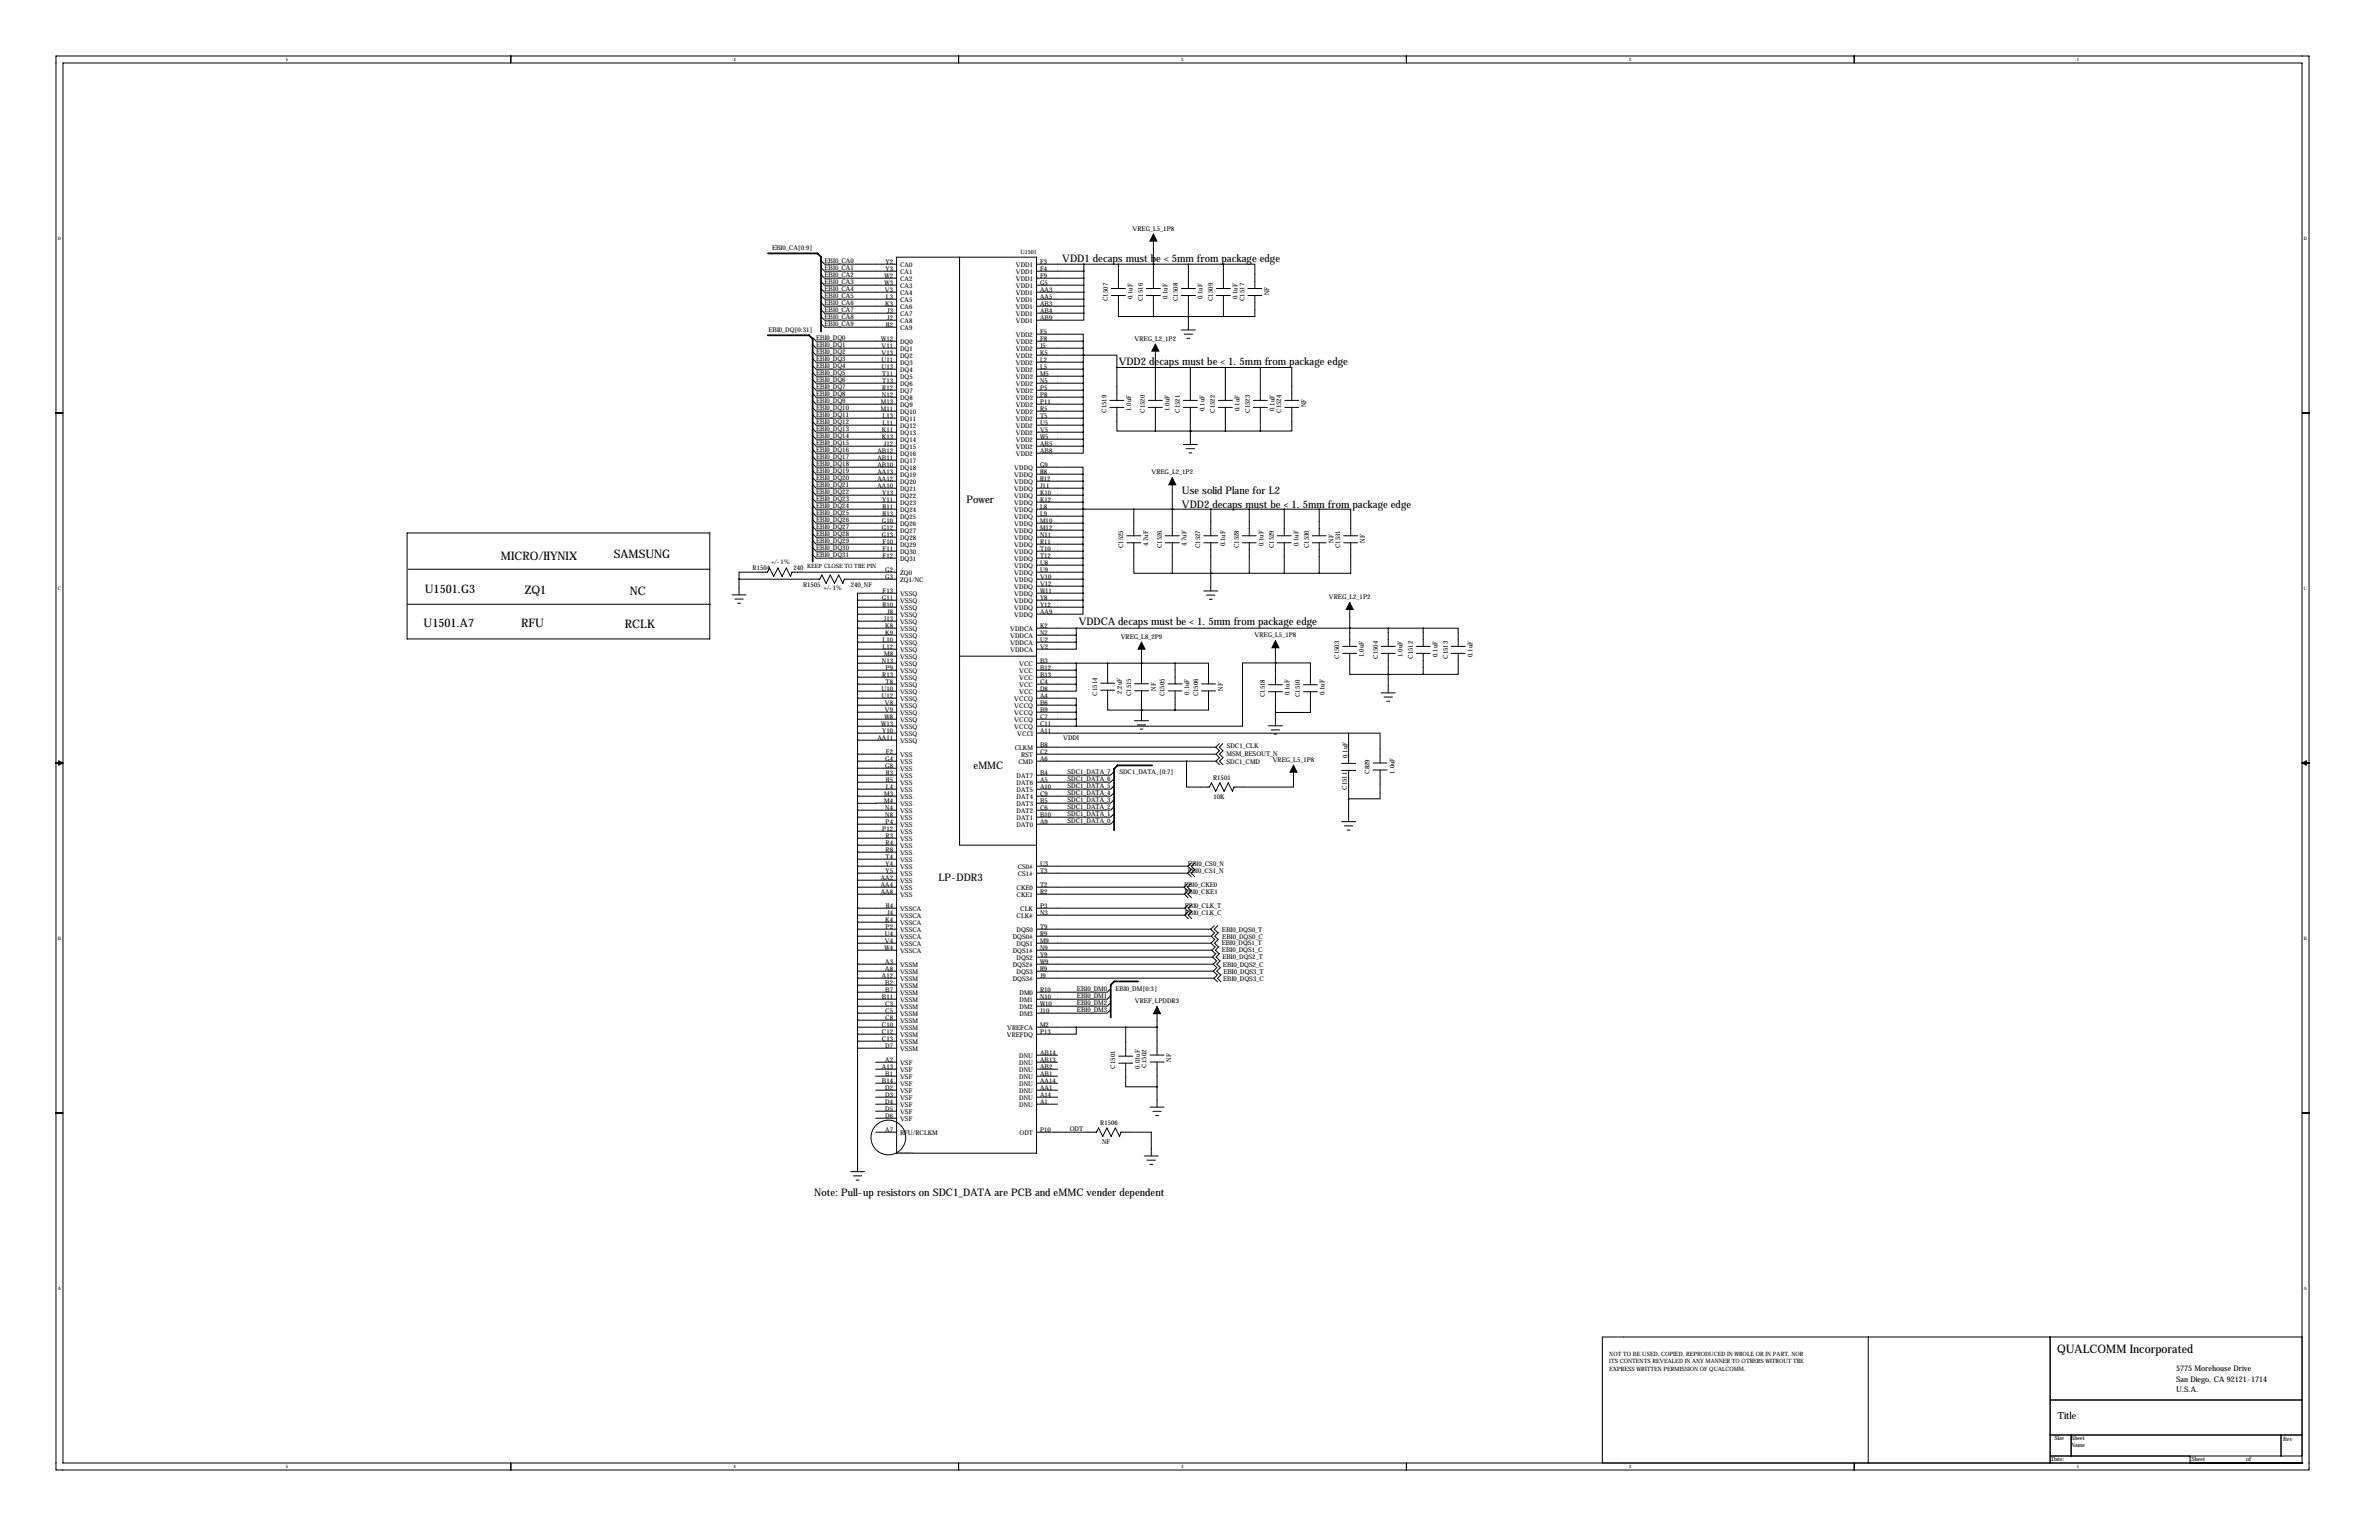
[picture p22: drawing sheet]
<svg xmlns="http://www.w3.org/2000/svg" width="864mm" height="559mm" viewBox="0 0 864 559" stroke-linecap="round" stroke-linejoin="round" font-family="sans-serif">
<defs><g id="words">
<g font-size="4.3">
<text x="181.9" y="203.3">MICRO/HYNIX</text>
<text x="222.8" y="202.5">SAMSUNG</text>
<text x="154.2" y="215.1">U1501.G3</text>
<text x="190.5" y="215.6">ZQ1</text>
<text x="228.7" y="216">NC</text>
<text x="153.8" y="227.5">U1501.A7</text>
<text x="189.2" y="227.6">RFU</text>
<text x="226.8" y="228">RCLK</text>
<text x="746.8" y="491">QUALCOMM Incorporated</text>
</g>
<g font-size="3.8">
<text x="385.6" y="95">VDD1 decaps must be &lt; 5mm from package edge</text>
<text x="406.1" y="132.3">VDD2 decaps must be &lt; 1. 5mm from package edge</text>
<text x="429.1" y="179.3">Use solid Plane for L2</text>
<text x="350.9" y="182.7">Power</text>
<text x="429.1" y="184.2">VDD2 decaps must be &lt; 1. 5mm from package edge</text>
<text x="391.6" y="226.9">VDDCA decaps must be &lt; 1. 5mm from package edge</text>
<text x="353.4" y="279.2">eMMC</text>
<text x="340.7" y="319.8">LP-DDR3</text>
<text x="295.6" y="434.1">Note: Pull-up resistors on SDC1_DATA are PCB and eMMC vender dependent</text>
</g>
<text font-size="3.6" x="747" y="514.9">Title</text>
<g font-size="2.8">
<text x="789.9" y="497.5">5775 Morehouse Drive</text>
<text x="789.9" y="501.3">San Diego, CA 92121-1714</text>
<text x="789.9" y="505.1">U.S.A.</text>
</g>
<g font-size="2.4">
<text x="411.2" y="83.7">VREG_L5_1P8</text>
<text x="280.3" y="90.7">EBI0_CA[0:9]</text>
<text x="299.3" y="95.6">EBI0_CA0</text>
<text x="321.5" y="95.9">Y2</text>
<text x="377.5" y="95.9">F3</text>
<text x="299.3" y="98.1">EBI0_CA1</text>
<text x="299.3" y="100.7">EBI0_CA2</text>
<text x="321.1" y="100.9">W2</text>
<text x="321.5" y="98.4">Y3</text>
<text x="326.7" y="96.8">CA0</text>
<text x="326.7" y="99.3">CA1</text>
<text x="326.7" y="101.9">CA2</text>
<text x="368.8" y="99.3">VDD1</text>
<text x="368.8" y="96.8">VDD1</text>
<text x="368.8" y="101.9">VDD1</text>
<text x="377.5" y="98.4">F4</text>
<text x="377.5" y="100.9">F9</text>
<text x="299.3" y="103.2">EBI0_CA3</text>
<text x="299.3" y="105.8">EBI0_CA4</text>
<text x="321.1" y="103.5">W3</text>
<text x="321.2" y="106">V3</text>
<text x="326.7" y="107">CA4</text>
<text x="326.7" y="104.4">CA3</text>
<text x="368.7" y="107">VDD1</text>
<text x="368.8" y="104.4">VDD1</text>
<text x="377.5" y="106">AA3</text>
<text x="377.5" y="103.5">G5</text>
<text x="460.7" y="107.2" transform="rotate(-90 460.7 107.2)">NF</text>
<text x="299.3" y="108.3">EBI0_CA5</text>
<text x="299.3" y="110.8">EBI0_CA6</text>
<text x="299.3" y="113.4">EBI0_CA7</text>
<text x="321.4" y="111.1">K3</text>
<text x="321.6" y="108.6">L3</text>
<text x="322" y="113.6">J3</text>
<text x="326.7" y="112">CA6</text>
<text x="326.7" y="109.5">CA5</text>
<text x="368.7" y="109.5">VDD1</text>
<text x="368.7" y="112">VDD1</text>
<text x="377.5" y="108.6">AA5</text>
<text x="377.5" y="111.1">AB3</text>
<text x="377.5" y="113.6">AB4</text>
<text x="402.2" y="109.2" transform="rotate(-90 402.2 109.2)">C1507</text>
<text x="411.2" y="108.6" transform="rotate(-90 411.2 108.6)">0.1uF</text>
<text x="414.9" y="109.2" transform="rotate(-90 414.9 109.2)">C1516</text>
<text x="423.9" y="108.6" transform="rotate(-90 423.9 108.6)">0.1uF</text>
<text x="427.6" y="109.2" transform="rotate(-90 427.6 109.2)">C1508</text>
<text x="436.6" y="108.6" transform="rotate(-90 436.6 108.6)">0.1uF</text>
<text x="440.3" y="109.2" transform="rotate(-90 440.3 109.2)">C1509</text>
<text x="449.3" y="108.6" transform="rotate(-90 449.3 108.6)">0.1uF</text>
<text x="451.7" y="109.2" transform="rotate(-90 451.7 109.2)">C1517</text>
<text x="299.3" y="115.9">EBI0_CA8</text>
<text x="299.3" y="118.5">EBI0_CA9</text>
<text x="321.6" y="118.7">H2</text>
<text x="322" y="116.2">J2</text>
<text x="326.7" y="119.7">CA9</text>
<text x="326.7" y="117.1">CA8</text>
<text x="326.7" y="114.6">CA7</text>
<text x="368.7" y="114.6">VDD1</text>
<text x="368.7" y="117.1">VDD1</text>
<text x="377.5" y="116.2">AB9</text>
<text x="278.9" y="120.3">EBI0_DQ[0:31]</text>
<text x="296.3" y="123.5">EBI0_DQ0</text>
<text x="319.9" y="123.8">W12</text>
<text x="326.7" y="124.7">DQ0</text>
<text x="368.7" y="122.2">VDD2</text>
<text x="368.7" y="124.7">VDD2</text>
<text x="377.5" y="121.3">F5</text>
<text x="377.5" y="123.8">F8</text>
<text x="411.9" y="123.6">VREG_L2_1P2</text>
<text x="296.3" y="126.1">EBI0_DQ1</text>
<text x="296.3" y="128.6">EBI0_DQ2</text>
<text x="296.3" y="131.2">EBI0_DQ3</text>
<text x="320" y="128.9">V13</text>
<text x="320" y="126.3">V11</text>
<text x="320" y="131.4">U11</text>
<text x="326.7" y="129.8">DQ2</text>
<text x="326.7" y="127.3">DQ1</text>
<text x="368.7" y="127.3">VDD2</text>
<text x="368.7" y="129.8">VDD2</text>
<text x="377.5" y="126.3">J5</text>
<text x="377.5" y="128.9">K5</text>
<text x="377.5" y="131.4">L2</text>
<text x="296.3" y="133.7">EBI0_DQ4</text>
<text x="296.3" y="136.2">EBI0_DQ5</text>
<text x="320" y="134">U13</text>
<text x="320.3" y="136.5">T11</text>
<text x="326.7" y="132.4">DQ3</text>
<text x="326.7" y="137.4">DQ5</text>
<text x="326.7" y="134.9">DQ4</text>
<text x="368.7" y="132.4">VDD2</text>
<text x="368.7" y="134.9">VDD2</text>
<text x="368.8" y="137.4">VDD2</text>
<text x="377.5" y="134">L5</text>
<text x="377.5" y="136.5">M5</text>
<text x="296.3" y="138.8">EBI0_DQ6</text>
<text x="296.3" y="141.3">EBI0_DQ7</text>
<text x="296.3" y="143.9">EBI0_DQ8</text>
<text x="320.3" y="139">T13</text>
<text x="320.3" y="141.6">R12</text>
<text x="326.7" y="140">DQ6</text>
<text x="326.7" y="142.5">DQ7</text>
<text x="368.8" y="142.5">VDD2</text>
<text x="368.8" y="140">VDD2</text>
<text x="377.5" y="141.6">P5</text>
<text x="377.5" y="139">N5</text>
<text x="296.3" y="146.4">EBI0_DQ9</text>
<text x="296.3" y="148.9">EBI0_DQ10</text>
<text x="319.7" y="146.7">M13</text>
<text x="319.7" y="149.2">M11</text>
<text x="320.1" y="144.1">N12</text>
<text x="326.7" y="145.1">DQ8</text>
<text x="326.7" y="147.6">DQ9</text>
<text x="368.8" y="145.1">VDD2</text>
<text x="368.8" y="147.6">VDD2</text>
<text x="377.5" y="149.2">R5</text>
<text x="377.5" y="144.1">P8</text>
<text x="377.5" y="146.7">P11</text>
<text x="401.6" y="149.8" transform="rotate(-90 401.6 149.8)">C1519</text>
<text x="410.6" y="149.2" transform="rotate(-90 410.6 149.2)">1.0uF</text>
<text x="415.6" y="149.8" transform="rotate(-90 415.6 149.8)">C1520</text>
<text x="424.6" y="149.2" transform="rotate(-90 424.6 149.2)">1.0uF</text>
<text x="428.3" y="149.8" transform="rotate(-90 428.3 149.8)">C1521</text>
<text x="437.3" y="149.2" transform="rotate(-90 437.3 149.2)">0.1uF</text>
<text x="441" y="149.8" transform="rotate(-90 441 149.8)">C1522</text>
<text x="450" y="149.2" transform="rotate(-90 450 149.2)">0.1uF</text>
<text x="453.7" y="149.8" transform="rotate(-90 453.7 149.8)">C1523</text>
<text x="462.7" y="149.2" transform="rotate(-90 462.7 149.2)">0.1uF</text>
<text x="465.1" y="149.8" transform="rotate(-90 465.1 149.8)">C1524</text>
<text x="474.1" y="147.8" transform="rotate(-90 474.1 147.8)">NF</text>
<text x="296.3" y="151.5">EBI0_DQ11</text>
<text x="296.3" y="154">EBI0_DQ12</text>
<text x="320.4" y="151.7">L13</text>
<text x="320.4" y="154.3">L11</text>
<text x="326.7" y="152.7">DQ11</text>
<text x="326.7" y="155.2">DQ12</text>
<text x="326.7" y="150.1">DQ10</text>
<text x="368.7" y="152.7">VDD2</text>
<text x="368.7" y="155.2">VDD2</text>
<text x="368.8" y="150.1">VDD2</text>
<text x="377.5" y="151.7">T5</text>
<text x="377.5" y="154.3">U5</text>
<text x="296.3" y="156.6">EBI0_DQ13</text>
<text x="296.3" y="159.1">EBI0_DQ14</text>
<text x="296.3" y="161.6">EBI0_DQ15</text>
<text x="320.1" y="156.8">K11</text>
<text x="320.1" y="159.4">K13</text>
<text x="320.8" y="161.9">J12</text>
<text x="326.7" y="157.8">DQ13</text>
<text x="326.7" y="160.3">DQ14</text>
<text x="368.7" y="157.8">VDD2</text>
<text x="368.7" y="160.3">VDD2</text>
<text x="377.5" y="156.8">V5</text>
<text x="377.5" y="159.4">W5</text>
<text x="377.5" y="161.9">AB5</text>
<text x="296.3" y="164.2">EBI0_DQ16</text>
<text x="296.3" y="166.7">EBI0_DQ17</text>
<text x="318.5" y="164.4">AB12</text>
<text x="318.5" y="167">AB11</text>
<text x="326.7" y="165.4">DQ16</text>
<text x="326.7" y="167.9">DQ17</text>
<text x="326.7" y="162.8">DQ15</text>
<text x="368.7" y="162.8">VDD2</text>
<text x="368.7" y="165.4">VDD2</text>
<text x="377.5" y="164.4">AB8</text>
<text x="296.3" y="169.3">EBI0_DQ18</text>
<text x="296.3" y="171.8">EBI0_DQ19</text>
<text x="318.5" y="169.5">AB10</text>
<text x="318.5" y="172.1">AA13</text>
<text x="326.7" y="170.5">DQ18</text>
<text x="326.7" y="173">DQ19</text>
<text x="368.2" y="170.5">VDDQ</text>
<text x="368.2" y="173">VDDQ</text>
<text x="377.5" y="169.5">G9</text>
<text x="377.5" y="172.1">H8</text>
<text x="418" y="172.1">VREG_L2_1P2</text>
<text x="296.3" y="174.3">EBI0_DQ20</text>
<text x="296.3" y="176.9">EBI0_DQ21</text>
<text x="296.3" y="179.4">EBI0_DQ22</text>
<text x="318.5" y="177.1">AA10</text>
<text x="318.5" y="174.6">AA12</text>
<text x="320.3" y="179.7">Y13</text>
<text x="326.7" y="178.1">DQ21</text>
<text x="326.7" y="175.5">DQ20</text>
<text x="368.2" y="178.1">VDDQ</text>
<text x="368.2" y="175.5">VDDQ</text>
<text x="377.5" y="174.6">H12</text>
<text x="377.5" y="179.7">K10</text>
<text x="377.5" y="177.1">J11</text>
<text x="296.3" y="182">EBI0_DQ23</text>
<text x="296.3" y="184.5">EBI0_DQ24</text>
<text x="320.3" y="182.2">Y11</text>
<text x="320.4" y="184.8">H11</text>
<text x="326.7" y="180.6">DQ22</text>
<text x="326.7" y="183.2">DQ23</text>
<text x="326.7" y="185.7">DQ24</text>
<text x="368.2" y="180.6">VDDQ</text>
<text x="368.2" y="183.2">VDDQ</text>
<text x="368.2" y="185.7">VDDQ</text>
<text x="377.5" y="182.2">K12</text>
<text x="377.5" y="184.8">L8</text>
<text x="296.3" y="187">EBI0_DQ25</text>
<text x="296.3" y="189.6">EBI0_DQ26</text>
<text x="320.1" y="189.8">G10</text>
<text x="320.4" y="187.3">H13</text>
<text x="326.7" y="188.2">DQ25</text>
<text x="326.7" y="190.8">DQ26</text>
<text x="368.2" y="190.8">VDDQ</text>
<text x="368.2" y="188.2">VDDQ</text>
<text x="377.5" y="189.8">M10</text>
<text x="377.5" y="187.3">L9</text>
<text x="296.3" y="192.1">EBI0_DQ27</text>
<text x="296.3" y="194.7">EBI0_DQ28</text>
<text x="296.3" y="197.2">EBI0_DQ29</text>
<text x="320.1" y="192.4">G12</text>
<text x="320.1" y="194.9">G13</text>
<text x="320.4" y="197.5">F10</text>
<text x="326.7" y="193.3">DQ27</text>
<text x="326.7" y="195.9">DQ28</text>
<text x="368.2" y="193.3">VDDQ</text>
<text x="368.2" y="195.9">VDDQ</text>
<text x="377.5" y="197.5">R11</text>
<text x="377.5" y="192.4">M12</text>
<text x="377.5" y="194.9">N11</text>
<text x="484.1" y="196.9" transform="rotate(-90 484.1 196.9)">NF</text>
<text x="495.5" y="196.9" transform="rotate(-90 495.5 196.9)">NF</text>
<text x="296.3" y="199.7">EBI0_DQ30</text>
<text x="296.3" y="202.3">EBI0_DQ31</text>
<text x="320.4" y="200">F11</text>
<text x="320.4" y="202.5">F12</text>
<text x="326.7" y="200.9">DQ30</text>
<text x="326.7" y="203.5">DQ31</text>
<text x="326.7" y="198.4">DQ29</text>
<text x="368.2" y="203.5">VDDQ</text>
<text x="368.2" y="198.4">VDDQ</text>
<text x="368.2" y="200.9">VDDQ</text>
<text x="377.5" y="202.5">T12</text>
<text x="377.5" y="200">T10</text>
<text x="407.8" y="198.9" transform="rotate(-90 407.8 198.9)">C1525</text>
<text x="416.7" y="198.3" transform="rotate(-90 416.7 198.3)">4.7uF</text>
<text x="421.7" y="198.9" transform="rotate(-90 421.7 198.9)">C1526</text>
<text x="430.7" y="198.3" transform="rotate(-90 430.7 198.3)">4.7uF</text>
<text x="435.7" y="198.9" transform="rotate(-90 435.7 198.9)">C1527</text>
<text x="444.7" y="198.3" transform="rotate(-90 444.7 198.3)">0.1uF</text>
<text x="449.7" y="198.9" transform="rotate(-90 449.7 198.9)">C1528</text>
<text x="458.7" y="198.3" transform="rotate(-90 458.7 198.3)">0.1uF</text>
<text x="462.4" y="198.9" transform="rotate(-90 462.4 198.9)">C1529</text>
<text x="471.4" y="198.3" transform="rotate(-90 471.4 198.3)">0.1uF</text>
<text x="475.1" y="198.9" transform="rotate(-90 475.1 198.9)">C1530</text>
<text x="486.5" y="198.9" transform="rotate(-90 486.5 198.9)">C1531</text>
<text x="273.2" y="206.8">R1504</text>
<text x="280" y="204.8">+/-1%</text>
<text x="288.1" y="207">240</text>
<text x="321.4" y="207.6">G2</text>
<text x="326.7" y="208.6">ZQ0</text>
<text x="368.2" y="206">VDDQ</text>
<text x="368.2" y="208.6">VDDQ</text>
<text x="377.5" y="205.1">U8</text>
<text x="377.5" y="207.6">U9</text>
<text x="291.5" y="213">R1505</text>
<text x="298.9" y="214.2">+/-1%</text>
<text x="308.9" y="212.9">240_NF</text>
<text x="320.4" y="215.2">F13</text>
<text x="321.3" y="210.2">G3</text>
<text x="326.7" y="211.1">ZQ1/NC</text>
<text x="368.2" y="211.1">VDDQ</text>
<text x="368.2" y="213.6">VDDQ</text>
<text x="377.5" y="210.2">V10</text>
<text x="377.5" y="212.7">V12</text>
<text x="377.5" y="215.2">W11</text>
<text x="320.1" y="217.8">G11</text>
<text x="320.4" y="220.3">H10</text>
<text x="326.7" y="216.2">VSSQ</text>
<text x="326.7" y="218.7">VSSQ</text>
<text x="326.7" y="221.3">VSSQ</text>
<text x="368.2" y="216.2">VDDQ</text>
<text x="368.2" y="218.7">VDDQ</text>
<text x="368.2" y="221.3">VDDQ</text>
<text x="377.5" y="217.8">Y8</text>
<text x="377.5" y="220.3">Y12</text>
<text x="482.4" y="217.4">VREG_L2_1P2</text>
<text x="320.8" y="225.4">J13</text>
<text x="321.4" y="227.9">K8</text>
<text x="322" y="222.9">J8</text>
<text x="326.7" y="223.8">VSSQ</text>
<text x="326.7" y="226.3">VSSQ</text>
<text x="368.2" y="223.8">VDDQ</text>
<text x="377.5" y="222.9">AA9</text>
<text x="377.5" y="227.9">K2</text>
<text x="320.4" y="233">L10</text>
<text x="321.4" y="230.5">K9</text>
<text x="326.7" y="234">VSSQ</text>
<text x="326.7" y="228.9">VSSQ</text>
<text x="326.7" y="231.4">VSSQ</text>
<text x="366.7" y="228.9">VDDCA</text>
<text x="366.7" y="231.4">VDDCA</text>
<text x="366.7" y="234">VDDCA</text>
<text x="377.5" y="230.5">N2</text>
<text x="377.5" y="233">U2</text>
<text x="406.8" y="231.7">VREG_L8_2P9</text>
<text x="455.5" y="231.2">VREG_L5_1P8</text>
<text x="320.4" y="235.6">L12</text>
<text x="320.9" y="238.1">M8</text>
<text x="326.7" y="239">VSSQ</text>
<text x="326.7" y="236.5">VSSQ</text>
<text x="366.7" y="236.5">VDDCA</text>
<text x="377.5" y="235.6">V2</text>
<text x="486.2" y="239.1" transform="rotate(-90 486.2 239.1)">C1503</text>
<text x="495.1" y="238.4" transform="rotate(-90 495.1 238.4)">1.0uF</text>
<text x="500.1" y="239.1" transform="rotate(-90 500.1 239.1)">C1504</text>
<text x="509.1" y="238.4" transform="rotate(-90 509.1 238.4)">1.0uF</text>
<text x="512.8" y="239.1" transform="rotate(-90 512.8 239.1)">C1512</text>
<text x="521.8" y="238.4" transform="rotate(-90 521.8 238.4)">0.1uF</text>
<text x="525.5" y="239.1" transform="rotate(-90 525.5 239.1)">C1513</text>
<text x="534.5" y="238.4" transform="rotate(-90 534.5 238.4)">0.1uF</text>
<text x="320.1" y="240.6">N13</text>
<text x="320.3" y="245.7">R13</text>
<text x="321.5" y="243.2">P9</text>
<text x="326.7" y="241.6">VSSQ</text>
<text x="326.7" y="244.1">VSSQ</text>
<text x="370" y="241.6">VCC</text>
<text x="370" y="244.1">VCC</text>
<text x="377.5" y="240.6">B3</text>
<text x="377.5" y="243.2">B12</text>
<text x="377.5" y="245.7">B13</text>
<text x="320" y="250.8">U10</text>
<text x="321.5" y="248.3">T8</text>
<text x="326.7" y="249.2">VSSQ</text>
<text x="326.7" y="251.7">VSSQ</text>
<text x="326.7" y="246.7">VSSQ</text>
<text x="370" y="251.7">VCC</text>
<text x="370" y="246.7">VCC</text>
<text x="370" y="249.2">VCC</text>
<text x="377.5" y="250.8">D8</text>
<text x="377.5" y="248.3">C4</text>
<text x="407.2" y="251.8" transform="rotate(-90 407.2 251.8)">2.2uF</text>
<text x="419.5" y="250.6" transform="rotate(-90 419.5 250.6)">NF</text>
<text x="443.9" y="250.7" transform="rotate(-90 443.9 250.7)">NF</text>
<text x="320" y="253.3">U12</text>
<text x="321.2" y="255.9">V8</text>
<text x="326.7" y="254.3">VSSQ</text>
<text x="326.7" y="256.8">VSSQ</text>
<text x="368.2" y="254.3">VCCQ</text>
<text x="368.2" y="256.8">VCCQ</text>
<text x="377.5" y="253.3">A4</text>
<text x="377.5" y="255.9">B6</text>
<text x="398.3" y="252.4" transform="rotate(-90 398.3 252.4)">C1514</text>
<text x="410.6" y="252.6" transform="rotate(-90 410.6 252.6)">C1515</text>
<text x="422.8" y="252.7" transform="rotate(-90 422.8 252.7)">C1505</text>
<text x="431.7" y="252" transform="rotate(-90 431.7 252)">0.1uF</text>
<text x="434.9" y="252.7" transform="rotate(-90 434.9 252.7)">C1506</text>
<text x="459.2" y="253" transform="rotate(-90 459.2 253)">C1518</text>
<text x="468.2" y="252.3" transform="rotate(-90 468.2 252.3)">0.1uF</text>
<text x="471.9" y="253" transform="rotate(-90 471.9 253)">C1510</text>
<text x="480.9" y="252.3" transform="rotate(-90 480.9 252.3)">0.1uF</text>
<text x="319.9" y="263.5">W13</text>
<text x="321.1" y="261">W8</text>
<text x="321.2" y="258.4">V9</text>
<text x="326.7" y="259.4">VSSQ</text>
<text x="326.7" y="261.9">VSSQ</text>
<text x="368.2" y="261.9">VCCQ</text>
<text x="368.2" y="259.4">VCCQ</text>
<text x="377.5" y="261">C7</text>
<text x="377.5" y="263.5">C11</text>
<text x="377.5" y="258.4">B9</text>
<text x="318.5" y="268.6">AA11</text>
<text x="320.3" y="266">Y10</text>
<text x="326.7" y="267">VSSQ</text>
<text x="326.7" y="269.5">VSSQ</text>
<text x="326.7" y="264.4">VSSQ</text>
<text x="368.2" y="264.4">VCCQ</text>
<text x="369.3" y="267">VCCI</text>
<text x="377.5" y="266">A11</text>
<text x="386" y="268.4">VDDI</text>
<text x="321.6" y="273.7">F2</text>
<text x="326.7" y="274.6">VSS</text>
<text x="368.3" y="272.1">CLKM</text>
<text x="370.7" y="274.6">RST</text>
<text x="377.5" y="271.1">B8</text>
<text x="377.5" y="273.7">C2</text>
<text x="445.2" y="274.5">MSM_RESOUT_N</text>
<text x="445.3" y="271.5">SDC1_CLK</text>
<text x="489.1" y="275" transform="rotate(-90 489.1 275)">0.1uF</text>
<text x="321.3" y="276.2">G4</text>
<text x="321.3" y="278.7">G8</text>
<text x="321.6" y="281.3">H3</text>
<text x="326.7" y="277.1">VSS</text>
<text x="326.7" y="279.7">VSS</text>
<text x="369.7" y="277.1">CMD</text>
<text x="377.5" y="276.2">A6</text>
<text x="377.5" y="281.3">B4</text>
<text x="387.5" y="281">SDC1_DATA_7</text>
<text x="406.3" y="281">SDC1_DATA_[0:7]</text>
<text x="445.2" y="277.4">SDC1_CMD</text>
<text x="462" y="276.4">VREG_L5_1P8</text>
<text x="497.2" y="280.8" transform="rotate(-90 497.2 280.8)">C829</text>
<text x="506.2" y="280.7" transform="rotate(-90 506.2 280.7)">1.0uF</text>
<text x="321.6" y="283.8">H5</text>
<text x="321.6" y="286.4">L4</text>
<text x="326.7" y="282.2">VSS</text>
<text x="326.7" y="284.8">VSS</text>
<text x="326.7" y="287.3">VSS</text>
<text x="369" y="282.2">DAT7</text>
<text x="369" y="284.8">DAT6</text>
<text x="369" y="287.3">DAT5</text>
<text x="377.5" y="283.8">A5</text>
<text x="377.5" y="286.4">A10</text>
<text x="387.5" y="286.1">SDC1_DATA_5</text>
<text x="387.5" y="283.6">SDC1_DATA_6</text>
<text x="440.4" y="283.1">R1501</text>
<text x="488.9" y="286.6" transform="rotate(-90 488.9 286.6)">C1511</text>
<text x="320.9" y="288.9">M3</text>
<text x="320.9" y="291.4">M4</text>
<text x="321.3" y="294">N4</text>
<text x="326.7" y="289.8">VSS</text>
<text x="326.7" y="292.4">VSS</text>
<text x="369" y="289.8">DAT4</text>
<text x="369" y="292.4">DAT3</text>
<text x="377.5" y="288.9">C9</text>
<text x="377.5" y="291.4">B5</text>
<text x="377.5" y="294">C6</text>
<text x="387.5" y="293.7">SDC1_DATA_2</text>
<text x="387.5" y="291.2">SDC1_DATA_3</text>
<text x="387.5" y="288.6">SDC1_DATA_4</text>
<text x="440.5" y="290">10K</text>
<text x="321.3" y="296.5">N8</text>
<text x="321.5" y="299.1">P4</text>
<text x="326.7" y="294.9">VSS</text>
<text x="326.7" y="297.5">VSS</text>
<text x="326.7" y="300">VSS</text>
<text x="369" y="294.9">DAT2</text>
<text x="369" y="297.5">DAT1</text>
<text x="369" y="300">DAT0</text>
<text x="377.5" y="296.5">B10</text>
<text x="377.5" y="299.1">A9</text>
<text x="387.5" y="298.8">SDC1_DATA_0</text>
<text x="387.5" y="296.3">SDC1_DATA_1</text>
<text x="320.3" y="301.6">P12</text>
<text x="321.5" y="304.1">R3</text>
<text x="326.7" y="302.5">VSS</text>
<text x="326.7" y="305.1">VSS</text>
<text x="321.5" y="306.7">R4</text>
<text x="321.5" y="309.2">R8</text>
<text x="321.5" y="311.8">T4</text>
<text x="326.7" y="307.6">VSS</text>
<text x="326.7" y="310.2">VSS</text>
<text x="321.5" y="314.3">Y4</text>
<text x="321.5" y="316.8">Y5</text>
<text x="326.7" y="312.7">VSS</text>
<text x="326.7" y="315.2">VSS</text>
<text x="326.7" y="317.8">VSS</text>
<text x="369.4" y="317.8">CS1#</text>
<text x="369.4" y="315.2">CS0#</text>
<text x="377.5" y="314.3">U3</text>
<text x="377.5" y="316.8">T3</text>
<text x="431.1" y="316.8">EBI0_CS1_N</text>
<text x="431.2" y="314.3">EBI0_CS0_N</text>
<text x="319.7" y="319.4">AA2</text>
<text x="319.7" y="321.9">AA4</text>
<text x="326.7" y="320.3">VSS</text>
<text x="326.7" y="322.9">VSS</text>
<text x="369" y="322.9">CKE0</text>
<text x="377.5" y="321.9">T2</text>
<text x="429.8" y="321.9">EBI0_CKE0</text>
<text x="319.7" y="324.5">AA8</text>
<text x="321.6" y="329.5">H4</text>
<text x="326.7" y="325.4">VSS</text>
<text x="369" y="325.4">CKE1</text>
<text x="377.5" y="324.5">R2</text>
<text x="377.5" y="329.5">P3</text>
<text x="430" y="324.5">EBI0_CKE1</text>
<text x="430.1" y="329.5">EBI0_CLK_T</text>
<text x="321.3" y="334.6">K4</text>
<text x="322" y="332.1">J4</text>
<text x="326.7" y="330.5">VSSCA</text>
<text x="326.7" y="333">VSSCA</text>
<text x="326.7" y="335.6">VSSCA</text>
<text x="369" y="333">CLK#</text>
<text x="370.4" y="330.5">CLK</text>
<text x="377.5" y="332.1">N3</text>
<text x="430.1" y="332.1">EBI0_CLK_C</text>
<text x="321.2" y="339.7">U4</text>
<text x="321.5" y="337.2">P2</text>
<text x="326.7" y="338.1">VSSCA</text>
<text x="326.7" y="340.6">VSSCA</text>
<text x="367.7" y="340.6">DQS0#</text>
<text x="369" y="338.1">DQS0</text>
<text x="377.5" y="339.7">R9</text>
<text x="377.5" y="337.2">T9</text>
<text x="443.6" y="338.1">EBI0_DQS0_T</text>
<text x="443.7" y="340.6">EBI0_DQS0_C</text>
<text x="321.1" y="344.8">W4</text>
<text x="321.2" y="342.2">V4</text>
<text x="326.7" y="343.2">VSSCA</text>
<text x="326.7" y="345.7">VSSCA</text>
<text x="367.7" y="345.7">DQS1#</text>
<text x="369" y="343.2">DQS1</text>
<text x="377.5" y="347.3">Y9</text>
<text x="377.5" y="342.2">M9</text>
<text x="377.5" y="344.8">N9</text>
<text x="443.5" y="343">EBI0_DQS1_T</text>
<text x="443.6" y="345.5">EBI0_DQS1_C</text>
<text x="321.3" y="349.9">A3</text>
<text x="321.3" y="352.4">A8</text>
<text x="326.7" y="350.8">VSSM</text>
<text x="326.7" y="353.3">VSSM</text>
<text x="367.7" y="350.8">DQS2#</text>
<text x="369" y="353.3">DQS3</text>
<text x="369" y="348.3">DQS2</text>
<text x="377.5" y="352.4">H9</text>
<text x="377.5" y="349.9">W9</text>
<text x="443.7" y="348.1">EBI0_DQS2_T</text>
<text x="443.9" y="350.8">EBI0_DQS2_C</text>
<text x="444.1" y="353.4">EBI0_DQS3_T</text>
<text x="320.1" y="354.9">A12</text>
<text x="321.3" y="357.5">B2</text>
<text x="326.7" y="355.9">VSSM</text>
<text x="326.7" y="358.4">VSSM</text>
<text x="367.7" y="355.9">DQS3#</text>
<text x="377.5" y="354.9">J9</text>
<text x="390.9" y="359.8">EBI0_DM0</text>
<text x="404.9" y="359.6">EBI0_DM[0:3]</text>
<text x="444" y="355.9">EBI0_DQS3_C</text>
<text x="320.1" y="362.6">B11</text>
<text x="321.3" y="360">B7</text>
<text x="321.3" y="365.1">C3</text>
<text x="326.7" y="361">VSSM</text>
<text x="326.7" y="363.5">VSSM</text>
<text x="370.1" y="363.5">DM1</text>
<text x="370.1" y="361">DM0</text>
<text x="377.5" y="365.1">W10</text>
<text x="377.5" y="360">R10</text>
<text x="377.5" y="362.6">N10</text>
<text x="390.9" y="362.3">EBI0_DM1</text>
<text x="390.9" y="364.8">EBI0_DM2</text>
<text x="412" y="364">VREF_LPDDR3</text>
<text x="321.3" y="367.6">C5</text>
<text x="321.3" y="370.2">C8</text>
<text x="326.7" y="366">VSSM</text>
<text x="326.7" y="368.6">VSSM</text>
<text x="326.7" y="371.1">VSSM</text>
<text x="370.1" y="366">DM2</text>
<text x="370.1" y="368.6">DM3</text>
<text x="377.5" y="367.6">J10</text>
<text x="390.9" y="367.4">EBI0_DM3</text>
<text x="320.1" y="377.8">C13</text>
<text x="320.1" y="375.3">C12</text>
<text x="320.1" y="372.7">C10</text>
<text x="326.7" y="376.2">VSSM</text>
<text x="326.7" y="373.7">VSSM</text>
<text x="365.5" y="376.2">VREFDQ</text>
<text x="365.6" y="373.7">VREFCA</text>
<text x="377.5" y="372.7">M2</text>
<text x="377.5" y="375.3">P13</text>
<text x="321.3" y="380.3">D7</text>
<text x="326.7" y="378.7">VSSM</text>
<text x="326.7" y="381.3">VSSM</text>
<text x="370" y="383.8">DNU</text>
<text x="377.5" y="382.9">AB14</text>
<text x="320.1" y="388">A13</text>
<text x="321.3" y="385.4">A2</text>
<text x="326.7" y="386.4">VSF</text>
<text x="326.7" y="388.9">VSF</text>
<text x="370" y="388.9">DNU</text>
<text x="370" y="386.4">DNU</text>
<text x="377.5" y="388">AB2</text>
<text x="377.5" y="385.4">AB13</text>
<text x="404.8" y="387.8" transform="rotate(-90 404.8 387.8)">C1501</text>
<text x="413.8" y="387.7" transform="rotate(-90 413.8 387.7)">0.01uF</text>
<text x="416.2" y="387.4" transform="rotate(-90 416.2 387.4)">C1502</text>
<text x="425.2" y="385.3" transform="rotate(-90 425.2 385.3)">NF</text>
<text x="320.1" y="393">B14</text>
<text x="321.3" y="390.5">B1</text>
<text x="321.3" y="395.6">D2</text>
<text x="326.7" y="391.4">VSF</text>
<text x="326.7" y="394">VSF</text>
<text x="370" y="394">DNU</text>
<text x="370" y="391.4">DNU</text>
<text x="377.5" y="395.6">AA1</text>
<text x="377.5" y="393">AA14</text>
<text x="377.5" y="390.5">AB1</text>
<text x="321.3" y="398.1">D3</text>
<text x="321.3" y="400.7">D4</text>
<text x="326.7" y="396.5">VSF</text>
<text x="326.7" y="399.1">VSF</text>
<text x="326.7" y="401.6">VSF</text>
<text x="370" y="401.6">DNU</text>
<text x="370" y="399.1">DNU</text>
<text x="370" y="396.5">DNU</text>
<text x="377.5" y="400.7">A1</text>
<text x="377.5" y="398.1">A14</text>
<text x="321.3" y="403.2">D5</text>
<text x="321.3" y="405.7">D6</text>
<text x="326.7" y="404.1">VSF</text>
<text x="326.7" y="406.7">VSF</text>
<text x="321.3" y="410.8">A7</text>
<text x="326.7" y="411.8">RFU/RCLKM</text>
<text x="370.1" y="411.8">ODT</text>
<text x="377.5" y="410.8">P10</text>
<text x="388.3" y="410.6">ODT</text>
<text x="399.4" y="408.3">R1506</text>
<text x="400.1" y="415.2">NF</text>
</g>
<g font-size="2.1">
<text x="370.4" y="92">U1501</text>
<text x="293" y="206.2">KEEP CLOSE TO THE PIN</text>
<text x="584.2" y="491.9">NOT TO BE USED, COPIED, REPRODUCED IN WHOLE OR IN PART, NOR</text>
<text x="584.2" y="497.5">EXPRESS WRITTEN PERMISSION OF QUALCOMM.</text>
<text x="584.2" y="494.7">ITS CONTENTS REVEALED IN ANY MANNER TO OTHERS WITHOUT THE</text>
<text x="745.7" y="522.6">Size</text>
<text x="751.8" y="525.2">Name</text>
<text x="751.8" y="522.4">Sheet</text>
<text x="828.8" y="522.9">Rev</text>
<text x="744.7" y="530">Date:</text>
<text x="795.5" y="530">Sheet</text>
<text x="815.3" y="530">of</text>
</g>
<g font-size="1.7">
<text x="103.7" y="22.2">5</text>
<text x="266.3" y="22.2">4</text>
<text x="428.8" y="22.2">3</text>
<text x="591.4" y="22.2">2</text>
<text x="754" y="22.2">1</text>
<text x="21" y="87">D</text>
<text x="836.4" y="87">D</text>
<text x="21" y="214">C</text>
<text x="836.4" y="214">C</text>
<text x="21" y="341">B</text>
<text x="836.4" y="341">B</text>
<text x="21" y="468">A</text>
<text x="836.4" y="468">A</text>
<text x="103.7" y="532.8">5</text>
<text x="266.3" y="532.8">4</text>
<text x="428.8" y="532.8">3</text>
<text x="591.4" y="532.8">2</text>
<text x="754" y="532.8">1</text>
</g>
<text font-size=".4" x="325.5" y="418.4">LPDDR3+EMMC-HKMQ7X000SA-B315</text>
</g></defs>
<g fill="none" stroke="#000" stroke-width=".36">
<path d="M20.3 20.3h817.9v513.1h-817.9zM22.9 22.9h812.8v508h-812.8zM185.4 20.3v2.6M348 20.3v2.6M510.5 20.3v2.6M673.1 20.3v2.6M298 94.6l1.3 1.3h26.2M298 97.1l1.3 1.3h26.2M298 99.7l1.3 1.2h26.2M325.5 93.3h50.8v325.1h-50.8zM348.3 93.3v213.4h28M376.3 98.4h17.1"/>
<path d="M376.3 95.9h67.8M393.4 95.9v17.7M406 95.9v8.8M418.7 95.9h.1M418.7 84.9v19.8M431.4 95.9v8.8M444.1 95.9h11.4v8.8M444.1 95.9v8.8M298 102.2l1.3 1.3h26.2M298 104.7l1.3 1.3h26.2M298 107.3l1.3 1.3h26.2M298 109.8l1.3 1.3h26.2"/>
<path d="M298 112.4l1.3 1.2h26.2M298 114.9l1.3 1.3h26.2M298 117.4l1.3 1.3h26.2M376.3 111.1h17.1M376.3 113.6h17.1M376.3 108.6h17.1M376.3 106h17.1M376.3 103.5h17.1M376.3 100.9h17.1M393.4 113.6v2.6h-17.1M403.5 107.2h5M403.5 104.7h5"/>
<path d="M406 107.2v7.7h12.7M416.2 107.2h5M416.2 104.7h5M418.7 107.2v7.7M418.7 114.9h25.4M428.9 107.2h5M428.9 104.7h5M428.9 119.7h5M431.4 114.9h.1M431.4 107.2v12.5M441.6 107.2h5M441.6 104.7h5"/>
<path d="M444.1 107.2v7.7M453 107.2h5.1M453 104.7h5.1M455.5 107.2v7.7h-11.4M295 122.5l1.3 1.3h29.2M295 125.1l1.3 1.2h29.2M295 127.6l1.3 1.3h29.2M295 130.1l1.3 1.3h29.2M295 132.7l1.3 1.3h29.2M295 135.2l1.3 1.3h29.2M295 137.8l1.3 1.2h29.2M376.3 121.3h16.9v2.5"/>
<path d="M376.3 136.5h16.9M376.3 139h16.9M376.3 134h16.9M376.3 128.9h16.9M376.3 126.3h16.9M376.3 131.4h16.9M376.3 123.8h16.9M393.2 128.9h.1M393.2 128.9h12.2v4.4M393.2 123.8v38.1M405.4 133.3v12M405.4 133.3h52.1"/>
<path d="M419.4 133.3h.1M419.4 124.9v20.4M429.9 121.3h3M430.9 122.8h1M432.1 133.3v12M444.8 133.3v12M457.5 133.3h11.4v12M457.5 133.3v12M20.3 149.9h2.6M295 140.3l1.3 1.3h29.2M295 142.8l1.3 1.3h29.2M295 145.4l1.3 1.3h29.2"/>
<path d="M295 147.9l1.3 1.3h29.2M295 150.5l1.3 1.2h29.2M295 153l1.3 1.3h29.2M295 155.5l1.3 1.3h29.2M295 158.1l1.3 1.3h29.2M376.3 151.7h16.9M376.3 156.8h16.9M376.3 159.4h16.9M376.3 154.3h16.9M376.3 144.1h16.9M376.3 146.7h16.9M376.3 149.2h16.9"/>
<path d="M376.3 141.6h16.9M402.9 147.8h5.1M402.9 145.3h5.1M405.4 147.8v8.6h14M416.9 147.8h5M416.9 145.3h5M419.4 147.8v8.6M419.4 156.4h38.1M429.6 147.8h5M429.6 145.3h5M432.1 156.4h.1M432.1 147.8v13.5"/>
<path d="M442.3 147.8h5M442.3 145.3h5M444.8 147.8v8.6M455 147.8h5M455 145.3h5M457.5 147.8v8.6M466.4 147.8h5.1M466.4 145.3h5.1M468.9 147.8v8.6h-11.4M835.7 149.9h2.5M295 160.6l1.3 1.3h29.2M295 163.2l1.3 1.2h29.2"/>
<path d="M295 165.7l1.3 1.3h29.2M295 168.2l1.3 1.3h29.2M295 170.8l1.3 1.3h29.2M295 173.3l1.3 1.3h29.2M295 175.9l1.3 1.2h29.2M295 178.4l1.3 1.3h29.2M376.3 169.5h16.8v2.6M376.3 161.9h16.9M376.3 172.1h16.8M376.3 174.6h16.8M376.3 179.7h16.8M376.3 177.1h16.8"/>
<path d="M393.1 172.1v48.2M393.2 161.9v2.5h-16.9M425.6 173.4v21M429.6 161.3h5M430.6 162.8h3M431.6 164.3h1M147.8 193.4h109.9v38.5h-109.9zM295 180.9l1.3 1.3h29.2M295 183.5l1.3 1.3h29.2M295 186l1.3 1.3h29.2M295 188.6l1.3 1.2h29.2M295 191.1l1.3 1.3h29.2"/>
<path d="M295 193.6l1.3 1.3h29.2M295 196.2l1.3 1.3h29.2M295 198.7l1.3 1.3h29.2M376.3 197.5h16.8M376.3 189.8h16.8M376.3 187.3h16.8M376.3 200h16.8M376.3 192.4h16.8M376.3 194.9h16.8M376.3 184.8h102.6M376.3 182.2h16.8M393.1 184.8h.1"/>
<path d="M409 197h5.1M409 194.4h5.1M411.6 197v11h14M411.6 184.8v9.6M423 197h5.1M423 194.4h5.1M425.6 184.8h.1M425.6 197v11M437 197h5.1M437 194.4h5.1M439.5 184.8v9.6M439.5 197v17.4"/>
<path d="M451 197h5M451 194.4h5M453.5 184.8v9.6M453.5 197v11M463.7 197h5M463.7 194.4h5M466.2 184.8v9.6M466.2 197v11M476.4 197h5M476.4 194.4h5M478.9 184.8h11.4v9.6M478.9 184.8v9.6"/>
<path d="M478.9 197v11M487.8 197h5.1M487.8 194.4h5.1M490.3 197v11h-11.4M147.8 219.3h109.9l-.1 .1M148.2 206.6h109.4M257.6 219.3v.1M265.7 215.8h5.1M266.8 217.4h3M267.8 218.9h1M268.3 210.2h29.3l.7-1.6 1.6 3.1 1.5-3.1 1.5 3.1 1.5-3.1 1.6 3.1 .5-1.5h19M268.3 210.2v5.6"/>
<path d="M295 201.3l1.3 1.2h29.2M311.3 217.8h14.2M311.3 217.8v207.3M325.5 207.6h-38l-.5 1.5-1.6-3-1.5 3-1.5-3-1.5 3-1.6-3-.7 1.5h-10.3v2.6M325.5 215.2h-14.2v2.6M376.3 202.5h16.8M376.3 215.2h16.8M376.3 217.8h16.8M376.3 207.6h16.8M376.3 205.1h16.8M376.3 210.2h16.8M376.3 212.7h16.8"/>
<path d="M425.6 208h53.3M437 214.4h5.1M438 216h3M439 217.5h1M439.5 208h.1M490 218.6v15.9M311.3 238.1h14.2M311.3 220.3h14.2M311.3 222.9h14.2M311.3 225.4h14.2M311.3 227.9h14.2M311.3 230.5h14.2"/>
<path d="M311.3 233h14.2M311.3 235.6h14.2M348.3 238.1h28M376.3 220.3h16.8M376.3 227.9h140.3M376.3 230.5h14.4M376.3 233h14.4M390.7 233v2.6h-14.4M390.7 227.9v5.1M393.1 220.3v2.6h-16.8M414.4 233v15.1M463 232.5v16"/>
<path d="M487.4 237.1h5.1M487.4 234.5h5.1M490 237.1v7.6h13.9M490 227.9h.1M501.4 237.1h5.1M501.4 234.5h5.1M503.9 227.9v6.6M503.9 237.1v14.3M514.1 237.1h5.1M514.1 234.5h5.1M516.6 227.9h12.7v6.6M516.6 227.9v6.6"/>
<path d="M516.6 237.1v7.6M526.8 237.1h5.1M526.8 234.5h5.1M529.3 237.1v7.6h-12.7M311.3 240.6h14.2M311.3 243.2h14.2M311.3 245.7h14.2M311.3 248.3h14.2M311.3 250.8h14.2M311.3 253.3h14.2M311.3 255.9h14.2M311.3 258.4h14.2"/>
<path d="M376.3 253.3h14.4v2.6M376.3 240.6h50.3M376.3 243.2h14.4M376.3 245.7h14.4M376.3 248.3h14.4M376.3 255.9h14.4M376.3 258.4h14.4M390.7 248.3v2.5h-14.4M390.7 240.6v7.7M390.7 255.9v7.6M399.5 250.4h5.1M399.5 247.9h5.1"/>
<path d="M402.1 250.4v7.3h12.3M402.1 240.6v7.3M411.8 250.6h5.1M411.8 248.1h5.1M414.4 240.6h.1M414.4 257.7h.1M414.4 250.6v10.9M414.4 257.7h12.2M424 250.7h5.1M424 248.2h5.1M426.6 240.6h12.1v7.6M426.6 240.6v7.6"/>
<path d="M426.6 250.7v7M436.2 250.7h5M436.2 248.2h5M438.7 250.7v7h-12.1M460.5 251h5M460.5 248.5h5M463 240.5h-11.9v23h-60.4M463 240.5h.1M463 240.5h12.7v8M463 251v12.3M473.2 251h5M473.2 248.5h5"/>
<path d="M475.7 251v7.5h-12.7M501.4 251.4h5.1M502.4 252.9h3.1M503.4 254.5h1M503.9 244.7h.1M503.9 244.7h12.7M20.3 276.9h2.6M21.3 276.1l1.6 .8-1.6 .7zM311.3 273.7h14.2M311.3 276.2h14.2M311.3 261h14.2M311.3 263.5h14.2"/>
<path d="M311.3 266h14.2M311.3 268.6h14.2M311.3 278.7h14.2M376.3 271.1h65.1M376.3 273.7h65.2M376.3 276.2h65.1M376.3 261h14.4M376.3 263.5h14.4M376.3 266h113.3M411.8 261.5h5.1M412.9 263h3M413.9 264.6h1"/>
<path d="M430.7 276.2v9.4h8.3l.8-1.5 1.5 3 1.5-3 1.5 3 1.6-3 1.5 3 .5-1.5h21.6v-7.9M441.4 271.1l1.2 1.3M441.4 276.2l1.3 1.3M441.5 273.7l1.2 1.2-1.3 1.3M442.6 269.8l-1.2 1.3M442.7 272.4l-1.2 1.3M443.9 269.8l-1.3 1.3 1.3 1.3M444 272.4l-1.3 1.3 1.3 1.2-1.3 1.3 1.2 1.3M460.5 263.3h5M461.5 264.9h3M462.5 266.4h1M487 279.6h5.1"/>
<path d="M487 277h5.1M489.6 266h11.4v10.9M489.6 266v11M489.6 279.6v18.5M498.4 276.9h5.1M498.4 279.4h5.1M501 279.4v10.5h-11.4M835.7 276.9h2.5M835.7 276.9l1.5-.8v1.5zM311.3 281.3h14.2M311.3 283.8h14.2M311.3 286.4h14.2"/>
<path d="M311.3 288.9h14.2M311.3 294h14.2M311.3 296.5h14.2M311.3 299.1h14.2M325.5 291.4l-14.2 .1M404.4 297.8l-1.3 1.3h-26.8M404.4 295.2l-1.3 1.3h-26.8M404.4 292.7l-1.3 1.3h-26.8M404.4 290.2l-1.3 1.2h-26.8M404.4 287.6l-1.3 1.3h-26.8M404.4 285.1l-1.3 1.3h-26.8M404.4 282.5l-1.3 1.3h-26.8"/>
<path d="M404.4 280l-1.3 1.3h-26.8M487 298.1h5.1M488 299.7h3.1M311.3 306.7h14.2M311.3 314.3h14.2M311.3 316.8h14.2M311.3 301.6h14.2M311.3 304.1h14.2M311.3 309.2h14.2M311.3 311.8h14.2M311.3 319.4h14.2M376.3 314.3l54.9 .1"/>
<path d="M376.3 316.8h54.8M431.1 316.8l1.3 1.3M431.2 314.4l1.3 1.2M432.4 315.6l-1.3 1.2M432.5 313.1l-1.3 1.3M433.7 315.6l-1.3 1.2 1.3 1.3M433.8 313.1l-1.3 1.3 1.3 1.2M489.1 301.2h1M311.3 329.5h14.2M311.3 332.1h14.2M311.3 334.6h14.2M311.3 321.9h14.2"/>
<path d="M311.3 324.5h14.2M311.3 337.2h14.2M311.3 339.7h14.2M376.3 329.5h53.8M376.3 332.1h53.8M376.3 321.9h53.5M376.3 324.5h53.7M376.3 337.2h63.2M376.3 339.7h63.4M429.8 321.9l1.3 1.3M430 324.5l1.2 1.2M430.1 329.5l1.2 1.3-1.2 1.3"/>
<path d="M430.1 332.1l1.2 1.2M431.1 320.6l-1.3 1.3M431.2 323.2l-1.2 1.3M431.3 328.3l-1.2 1.2M432.4 320.6l-1.3 1.3 1.3 1.3M432.5 323.2l-1.3 1.3 1.3 1.2M432.6 328.3l-1.3 1.2 1.3 1.3-1.3 1.3 1.3 1.2M439.5 337.2l1.3 1.2M439.7 339.7l1.3 1.3M440.8 335.9l-1.3 1.3M441 338.4l-1.3 1.3M442.1 335.9l-1.3 1.3 1.3 1.2"/>
<path d="M442.3 338.4l-1.3 1.3 1.3 1.3M311.3 349.9h14.2M311.3 352.4h14.2M311.3 354.9h14.2M311.3 357.5h14.2M311.3 342.2h14.2M311.3 344.8h14.2M376.3 354.9l64.4 .1M376.3 349.9h64.1M376.3 352.4h64.1M376.3 342.2h63.3M376.3 344.8h63.6"/>
<path d="M403.2 358.7l-1.3 1.3h-25.6M439.6 342.2l1.3 1.3M439.9 344.8l1.3 1.2M440.2 347.3h-63.9M440.2 347.3l1.3 1.2M440.4 349.9l1.3 1.2-1.3 1.3M440.4 352.4l1.3 1.3M440.7 355l1.3 1.3M440.9 341l-1.3 1.2M441.2 343.5l-1.3 1.3M441.5 346l-1.3 1.3M441.7 348.6l-1.3 1.3"/>
<path d="M442 353.7l-1.3 1.3M442.2 341l-1.3 1.2 1.3 1.3M442.5 343.5l-1.3 1.3 1.3 1.2M442.7 346l-1.2 1.3 1.2 1.2M443 348.6l-1.3 1.3 1.3 1.2-1.3 1.3 1.3 1.3M443.2 353.7l-1.2 1.3 1.2 1.3M311.3 360h14.2M311.3 362.6h14.2M311.3 365.1h14.2M311.3 367.6h14.2M311.3 370.2h14.2M311.3 372.7h14.2"/>
<path d="M311.3 375.3h14.2M311.3 377.8h14.2M376.3 372.7h43.7M390.7 372.7v2.6h-14.4M403.2 361.3l-1.3 1.3h-25.6M403.2 363.8l-1.3 1.3h-25.6M403.2 366.4l-1.3 1.2h-25.6M408.6 372.7v10.5M420 365.3v17.5M311.3 380.3h14.2M317.9 398.1h7.6M317.9 395.6h7.6"/>
<path d="M317.9 393h7.6M317.9 390.5h7.6M317.9 388h7.6M317.9 385.4h7.6M376.3 398.1h7.6M376.3 395.6h7.6M376.3 393h7.6M376.3 390.5h7.6M376.3 388h7.6M376.3 385.4h7.6M376.3 382.9h7.6M406.1 385.8h5.1"/>
<path d="M406.1 383.2h5.1M408.6 385.8v8.6h11.4M417.5 385.4h5.1M417.5 382.8h5.1M420 385.4v16.3M20.3 403.9h2.6M317.9 400.7h7.6M317.9 410.8h7.6M317.9 403.2h7.6M317.9 405.7h7.6M376.3 410.8h21.7l.8-1.5 1.5 3 1.5-3 1.6 3 1.5-3 1.5 3 .5-1.5h11v8.7M376.3 400.7h7.6"/>
<path d="M415.4 419.5h5.1M417.5 401.7h5.1M418.5 403.3h3M419.5 404.8h1M835.7 403.9h2.5M308.8 425.1h5M309.8 426.7h3M310.8 428.2h1M416.4 421h3.1M417.4 422.5h1M678.2 485.1v45.8M744.2 485.1v45.8"/>
<path d="M835.7 485.1h-254v45.8M744.2 508h91.5M185.4 530.9v2.5M348 530.9v2.5M510.5 530.9v2.5M673.1 530.9v2.5M744.2 520.7h91.5M744.2 528.3h91.5M751.8 520.7v7.6M795 530.9h.1M795 528.3v2.6M828 520.7v7.6"/>
<path d="M835.7 530.9h.1"/>
<circle cx="322.5" cy="412.7" r="6.3"/>
</g>
<path d="M418.7 84.9l1.3 2.6h-2.6zM419.4 124.9l1.3 2.5h-2.6zM425.6 173.4l1.2 2.5h-2.5zM490 218.6l1.2 2.6h-2.5zM414.4 233l1.2 2.6h-2.5zM463 232.5l1.3 2.6h-2.6zM469.5 277.7l1.3 2.5h-2.5zM420 365.3l1.3 2.5h-2.6z" fill="#000" stroke="#000" stroke-width=".36"/>
<path d="M430.7 276.2a.05 .05 0 0 0 .1 0 .05 .05 0 0 0-.1 0zM408.6 372.7a.05 .05 0 0 0 .1 0 .05 .05 0 0 0-.1 0zM426.5 240.6a.05 .05 0 0 0 .1 0 .05 .05 0 0 0-.1 0zM426.5 257.7a.05 .05 0 0 0 .1 0 .05 .05 0 0 0-.1 0zM489.9 227.9a.05 .05 0 0 0 .1 0 .05 .05 0 0 0-.1 0zM503.9 227.9a.05 .05 0 0 0 .1 0 .05 .05 0 0 0-.1 0zM516.6 227.9a.05 .05 0 0 0 .1 0 .05 .05 0 0 0-.1 0zM516.6 244.7a.05 .05 0 0 0 .1 0 .05 .05 0 0 0-.1 0zM503.9 244.7a.05 .05 0 0 0 .1 0 .05 .05 0 0 0-.1 0zM503.9 244.7a.05 .05 0 0 0 .1 0 .05 .05 0 0 0-.1 0zM489.9 227.9a.05 .05 0 0 0 .1 0 .05 .05 0 0 0-.1 0zM393.4 98.4a.05 .05 0 0 0 .1 0 .05 .05 0 0 0-.1 0zM393.4 100.9a.05 .05 0 0 0 .1 0 .05 .05 0 0 0-.1 0zM393.4 103.5a.05 .05 0 0 0 .1 0 .05 .05 0 0 0-.1 0zM393.4 108.6a.05 .05 0 0 0 .1 0 .05 .05 0 0 0-.1 0zM393.4 111.1a.05 .05 0 0 0 .1 0 .05 .05 0 0 0-.1 0zM393.4 113.6a.05 .05 0 0 0 .1 0 .05 .05 0 0 0-.1 0zM393.4 106a.05 .05 0 0 0 .1 0 .05 .05 0 0 0-.1 0zM393.4 95.9a.05 .05 0 0 0 .1 0 .05 .05 0 0 0-.1 0zM393.2 123.8a.05 .05 0 0 0 .1 0 .05 .05 0 0 0-.1 0zM393.2 126.3a.05 .05 0 0 0 .1 0 .05 .05 0 0 0-.1 0zM393.2 128.9a.05 .05 0 0 0 .1 0 .05 .05 0 0 0-.1 0zM393.2 131.4a.05 .05 0 0 0 .1 0 .05 .05 0 0 0-.1 0zM393.2 134a.05 .05 0 0 0 .1 0 .05 .05 0 0 0-.1 0zM393.2 136.5a.05 .05 0 0 0 .1 0 .05 .05 0 0 0-.1 0zM393.2 139a.05 .05 0 0 0 .1 0 .05 .05 0 0 0-.1 0zM393.2 141.6a.05 .05 0 0 0 .1 0 .05 .05 0 0 0-.1 0zM393.2 144.1a.05 .05 0 0 0 .1 0 .05 .05 0 0 0-.1 0zM393.2 146.7a.05 .05 0 0 0 .1 0 .05 .05 0 0 0-.1 0zM393.2 149.2a.05 .05 0 0 0 .1 0 .05 .05 0 0 0-.1 0zM393.2 151.7a.05 .05 0 0 0 .1 0 .05 .05 0 0 0-.1 0zM393.2 154.3a.05 .05 0 0 0 .1 0 .05 .05 0 0 0-.1 0zM393.2 156.8a.05 .05 0 0 0 .1 0 .05 .05 0 0 0-.1 0zM393.2 159.4a.05 .05 0 0 0 .1 0 .05 .05 0 0 0-.1 0zM393.2 161.9a.05 .05 0 0 0 .1 0 .05 .05 0 0 0-.1 0zM405.4 133.4a.05 .05 0 0 0 .1 0 .05 .05 0 0 0-.1 0zM393.2 128.9a.05 .05 0 0 0 .1 0 .05 .05 0 0 0-.1 0zM425.5 208a.05 .05 0 0 0 .1 0 .05 .05 0 0 0-.1 0zM393.1 172.1a.05 .05 0 0 0 .1 0 .05 .05 0 0 0-.1 0zM393.1 174.6a.05 .05 0 0 0 .1 0 .05 .05 0 0 0-.1 0zM393.1 177.1a.05 .05 0 0 0 .1 0 .05 .05 0 0 0-.1 0zM393.1 179.7a.05 .05 0 0 0 .1 0 .05 .05 0 0 0-.1 0zM393.1 182.2a.05 .05 0 0 0 .1 0 .05 .05 0 0 0-.1 0zM393.1 184.8a.05 .05 0 0 0 .1 0 .05 .05 0 0 0-.1 0zM393.1 187.3a.05 .05 0 0 0 .1 0 .05 .05 0 0 0-.1 0zM393.1 189.8a.05 .05 0 0 0 .1 0 .05 .05 0 0 0-.1 0zM393.1 192.4a.05 .05 0 0 0 .1 0 .05 .05 0 0 0-.1 0zM393.1 194.9a.05 .05 0 0 0 .1 0 .05 .05 0 0 0-.1 0zM393.1 197.5a.05 .05 0 0 0 .1 0 .05 .05 0 0 0-.1 0zM393.1 200a.05 .05 0 0 0 .1 0 .05 .05 0 0 0-.1 0zM393.1 202.5a.05 .05 0 0 0 .1 0 .05 .05 0 0 0-.1 0zM393.1 205.1a.05 .05 0 0 0 .1 0 .05 .05 0 0 0-.1 0zM393.1 207.6a.05 .05 0 0 0 .1 0 .05 .05 0 0 0-.1 0zM393.1 210.2a.05 .05 0 0 0 .1 0 .05 .05 0 0 0-.1 0zM393.1 212.7a.05 .05 0 0 0 .1 0 .05 .05 0 0 0-.1 0zM393.1 215.2a.05 .05 0 0 0 .1 0 .05 .05 0 0 0-.1 0zM393.1 217.8a.05 .05 0 0 0 .1 0 .05 .05 0 0 0-.1 0zM393.1 220.3a.05 .05 0 0 0 .1 0 .05 .05 0 0 0-.1 0zM393.1 184.8a.05 .05 0 0 0 .1 0 .05 .05 0 0 0-.1 0zM425.5 184.8a.05 .05 0 0 0 .1 0 .05 .05 0 0 0-.1 0zM425.5 184.8a.05 .05 0 0 0 .1 0 .05 .05 0 0 0-.1 0zM489.5 266a.05 .05 0 0 0 .1 0 .05 .05 0 0 0-.1 0zM489.5 289.9a.05 .05 0 0 0 .1 0 .05 .05 0 0 0-.1 0z" fill="#000" stroke="#000" stroke-width=".51"/>
<path d="M278.8 91.9h18l1.2 1.3v27.1M278.7 121.7h15l1.3 1.2v80.9M418.2 277.7h-12.5l-1.3 1.3v22.3M413.2 356.1h-8.7l-1.3 1.3v11.8" fill="none" stroke="#000" stroke-width=".63"/>
<use href="#words"/>
</svg>
